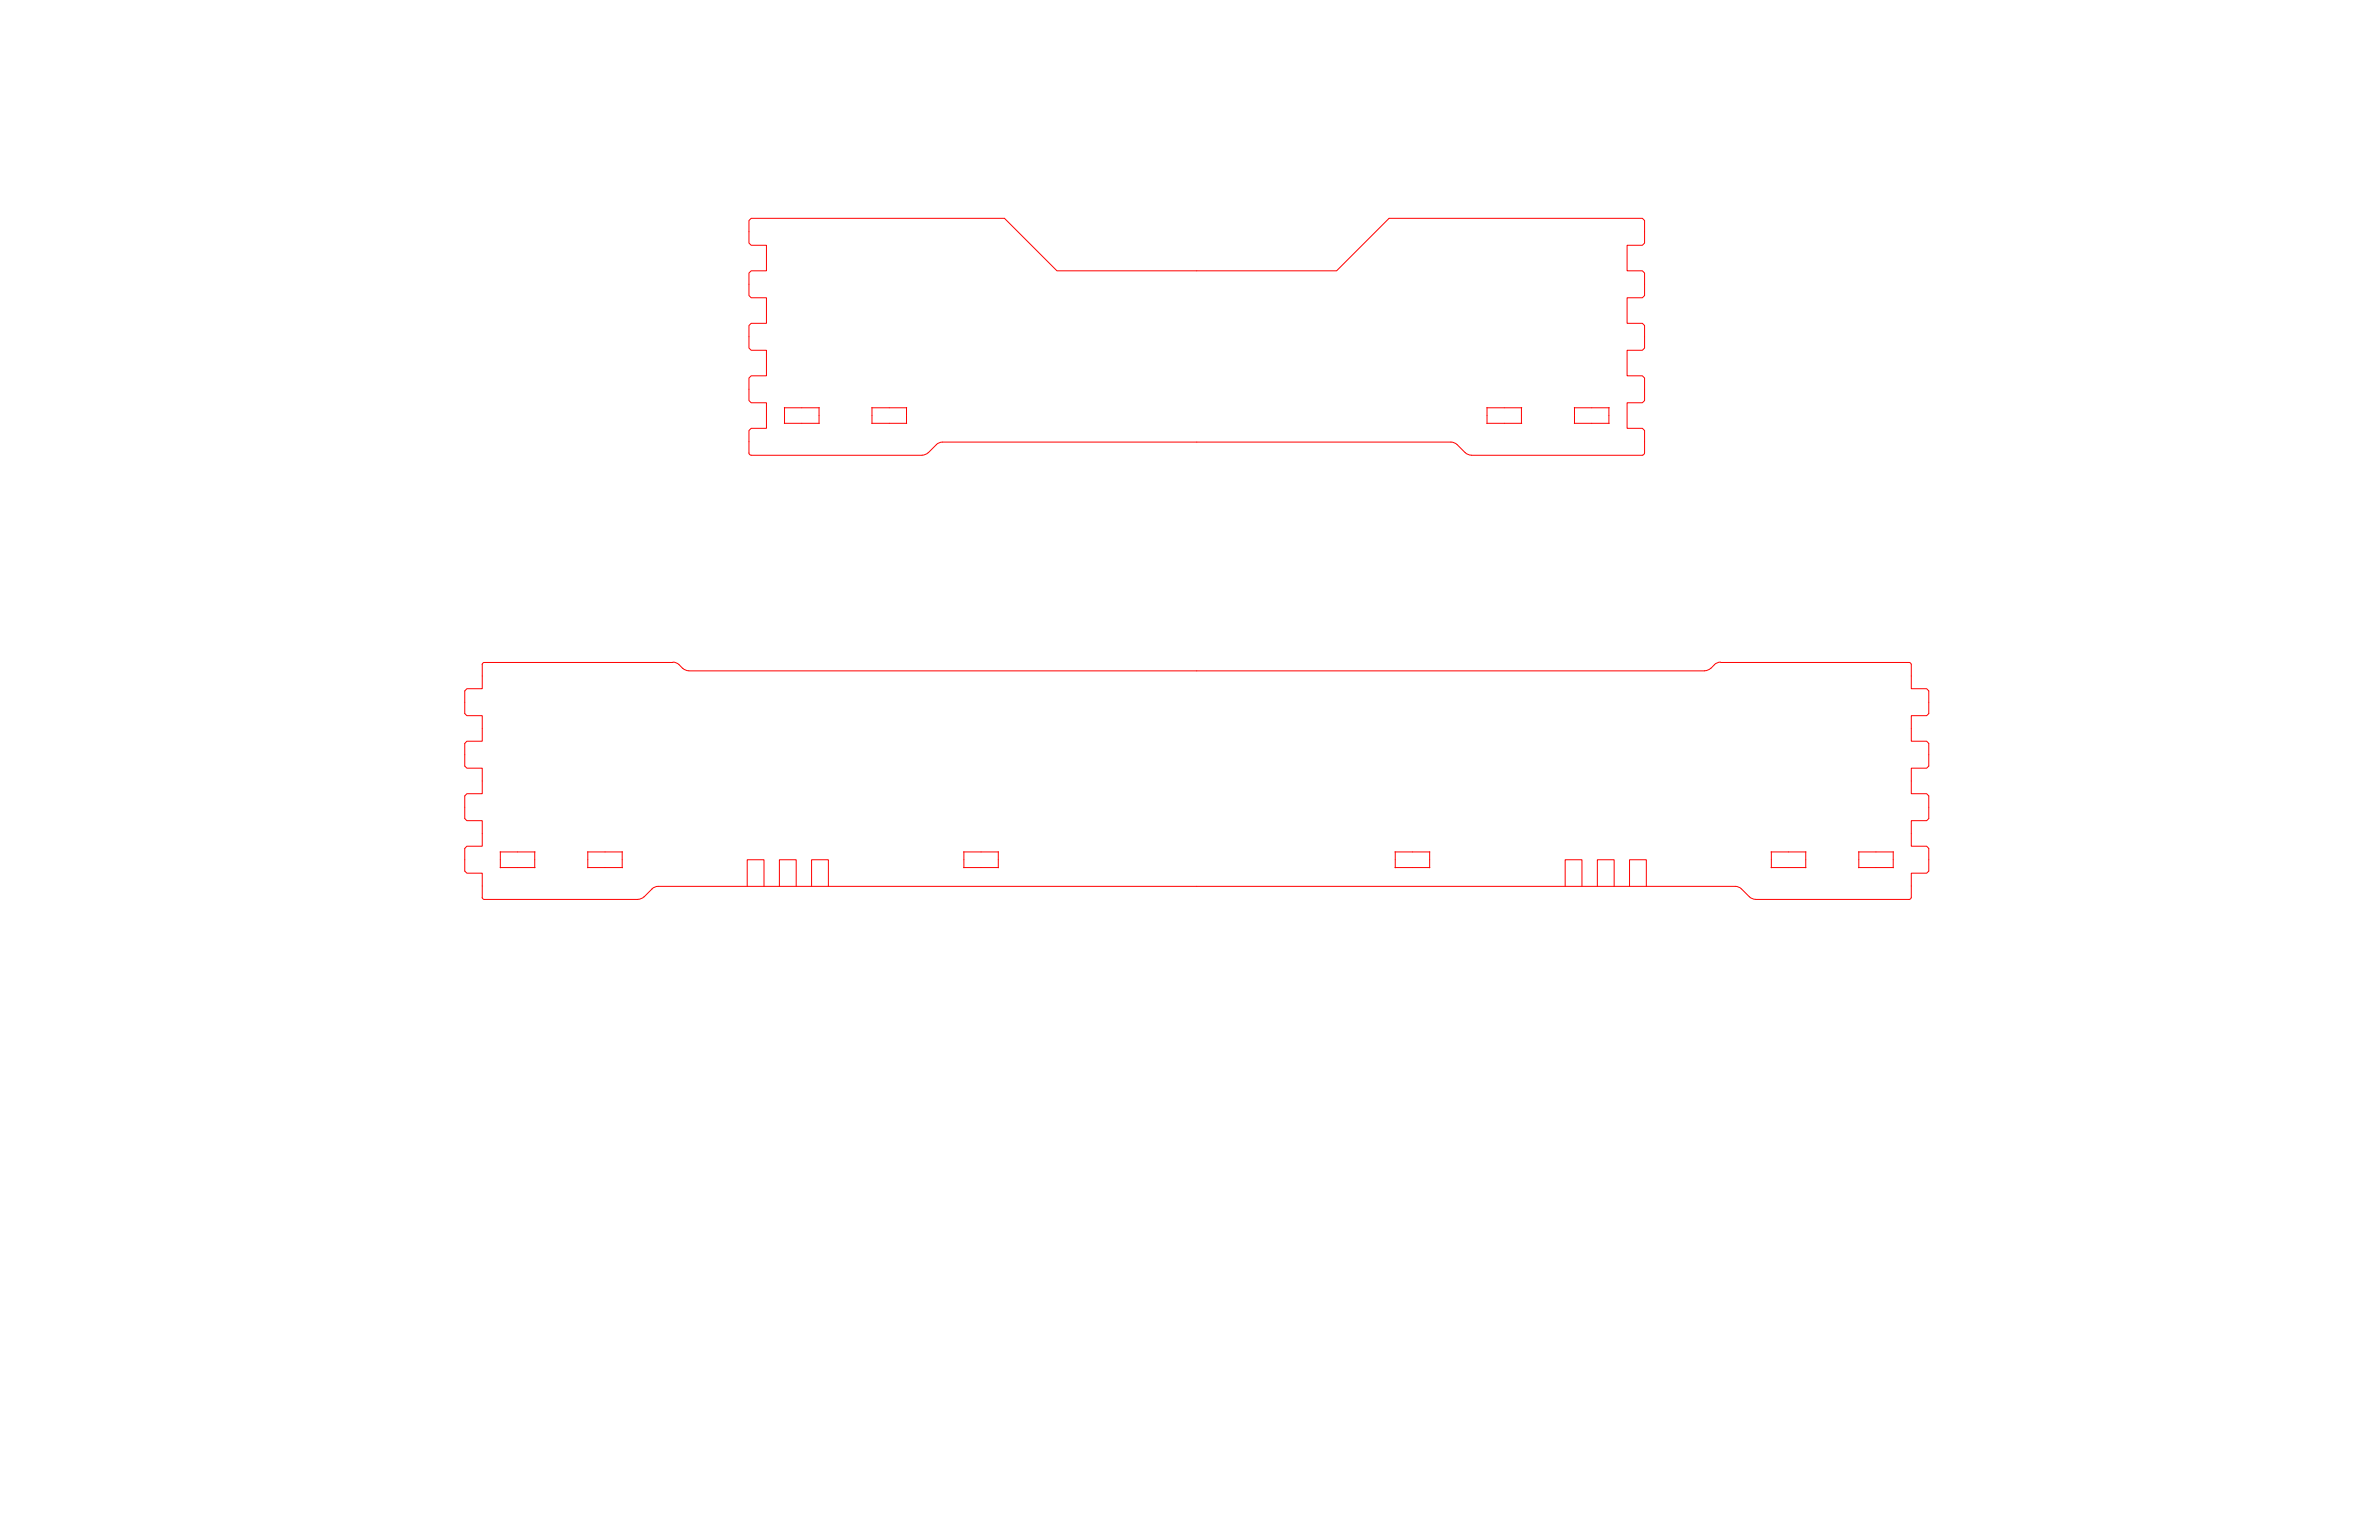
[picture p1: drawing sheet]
<svg xmlns="http://www.w3.org/2000/svg" width="864mm" height="559mm" viewBox="0 0 864 559" stroke-linecap="round" stroke-linejoin="round" font-family="sans-serif">
<!-- layer: CUT -->
<g fill="none" stroke="#f00" stroke-width=".36">
<path d="M284.7 148h12.7M284.7 153.6h12.7M284.8 147.8v5.9M297.3 147.8v5.9M316.5 148h12.7M316.5 153.6h12.7M316.5 147.8v5.9M329.1 147.8v5.9M539.7 148h12.7M539.7 153.6h12.7M539.8 147.8v5.9M552.3 147.8v5.9"/>
<path d="M571.5 148h12.7M571.5 153.6h12.7M571.6 147.8v5.9M584 147.8v5.9M272.7 165.2l-.6-.3-.2-.5v-8.2l.8-.8h5.5v-9.3h-5.5l-.8-.8v-8.1l.8-.8h5.5v-9.3h-5.5l-.8-.8v-8.2l.8-.8h5.5v-9.3h-5.5l-.8-.8v-8.1l.8-.8h5.5v-9.3h-5.5l-.8-.8v-8.2l.8-.8h91.9l19.1 19.1h101.5l19-19.1h92l.8 .8v8.2l-.8 .8h-5.6v9.3h5.6l.8 .8v8.1l-.8 .8h-5.6v9.3h5.6l.8 .8v8.2l-.8 .8h-5.6v9.3h5.6l.8 .8v8.1l-.8 .8h-5.6v9.3h5.6l.8 .8v8.2l-.3 .5-.5 .3h-62.1M272.7 165.2h62M528.9 161.3l-.8-.5-1.4-.4h-184.6l-1.8 .6-3.7 3.6-1.9 .6M529 161.3l3.3 3.3 1.8 .6M175.1 241.2v8.7h-5.6l-.8 .8v8.2l.8 .8h5.6v9.3h-5.6l-.8 .8v8.2l.8 .7h5.6v9.3h-5.6l-.8 .8v8.2l.8 .8h5.6v9.3h-5.6l-.8 .8v8.2l.8 .7h5.6l-.1 8.8 .2 .5 .6 .3 55.8-.1 .9-.1 1.3-.8 3.3-3.2 1.8-.6h391l1.9 .6 3.6 3.5 1.9 .7h55.7l.6-.3 .2-.5v-8.8h5.6l.8-.7v-8.2l-.8-.8h-5.6v-9.3h5.6l.8-.8v-8.2l-.8-.8h-5.6v-9.3h5.6l.8-.7v-8.2l-.8-.8h-5.6v-9.3h5.6l.8-.8v-8.2l-.8-.8h-5.6v-8.7M244.3 240.3l1.8 .6 1.7 1.6M244.3 240.4h-68.5l-.6 .2-.2 .6M247.8 242.5l.8 .5 1.5 .4"/>
<path d="M250.1 243.4h368.7M621 242.5l-1.2 .7-1 .2M624.6 240.3l-1.9 .6-1.7 1.6M624.6 240.4h68.4l.6 .2 .2 .6M181.5 309.1h12.7M181.5 314.8h12.7M181.6 309v5.9M194.1 309v5.9M213.3 309.1h12.7M213.3 314.8h12.7M213.4 309v5.9M225.9 309v5.9"/>
<path d="M349.8 309.1h12.7M349.8 314.8h12.7M349.9 309v5.9M362.4 309v5.9M506.4 309.1h12.7M506.4 314.8h12.7M506.5 309v5.9M519 309v5.9M642.9 309.1h12.7M642.9 314.8h12.7M643 309v5.9M655.5 309v5.9"/>
<path d="M674.6 309.1h12.7M674.6 314.8h12.7M674.8 309v5.9M687.3 309v5.9M271.2 321.6v-9.6h6.1v9.6M282.9 321.6v-9.6h6.1v9.6M294.6 321.6v-9.6h6.1v9.6M568.2 321.6v-9.6h6.1v9.6M579.9 321.6v-9.6h6v9.6M591.5 321.6v-9.6h6.1v9.6"/>
</g>
</svg>
